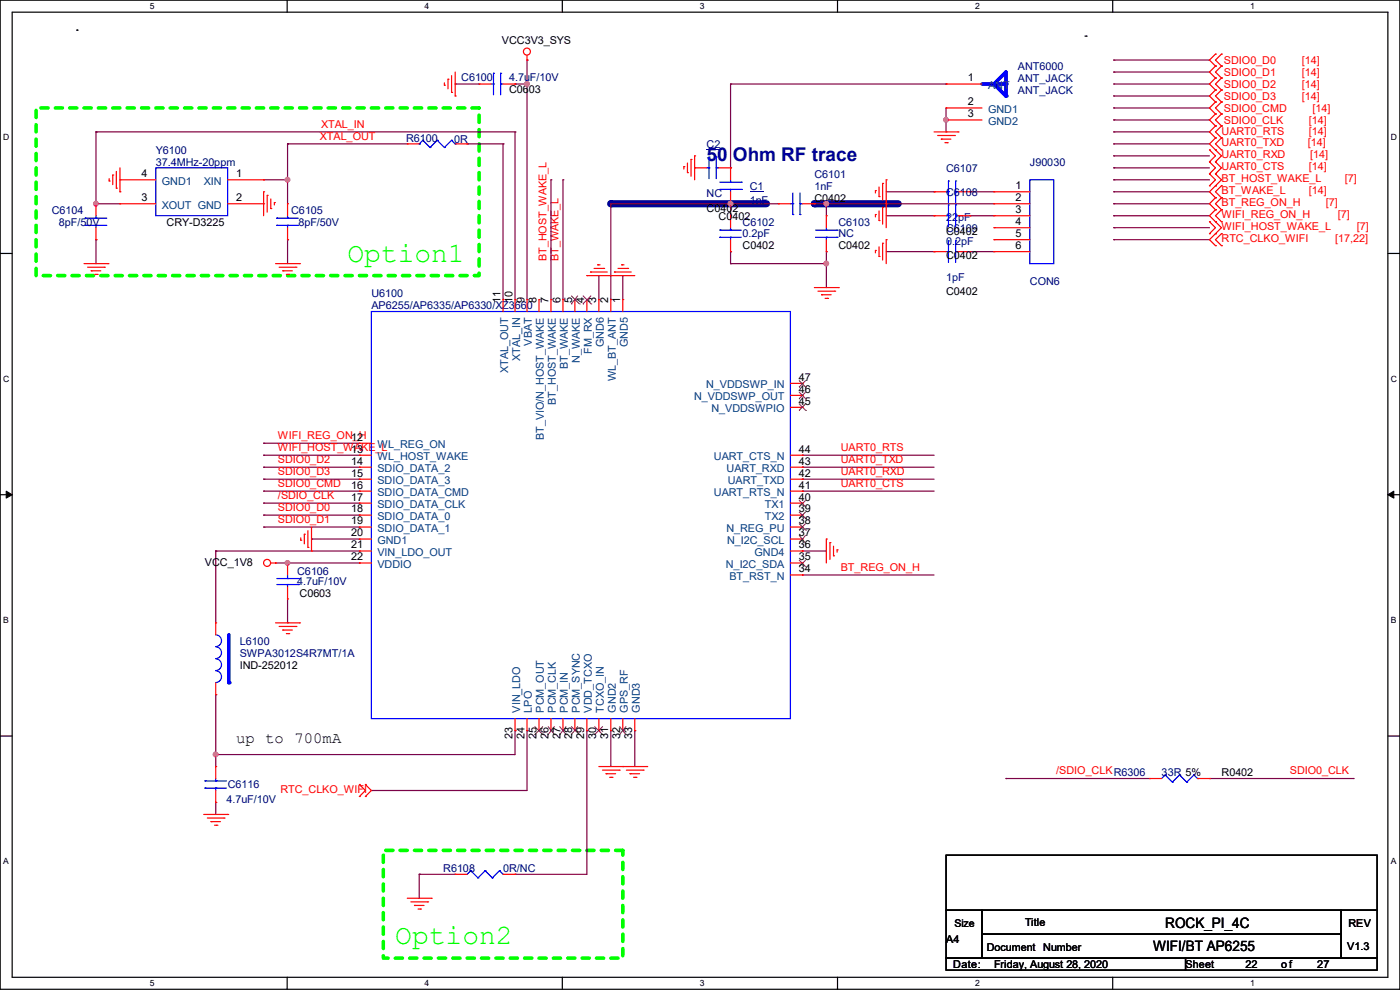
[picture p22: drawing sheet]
<svg xmlns="http://www.w3.org/2000/svg" width="297mm" height="210mm" viewBox="0 0 297 210" stroke-linecap="round" stroke-linejoin="round" font-family="sans-serif">
<defs><g id="words">
<g font-size="5.9" fill="#0f0">
<text x="73.7" y="55.5">Option1</text>
<text x="83.9" y="200.3">Option2</text>
</g>
<text font-size="4" fill="#000080" x="149.9" y="34.2">50 Ohm RF trace</text>
<text font-size="3.3" x="50.1" y="157.6">up to 700mA</text>
<g font-size="3">
<text x="247.2" y="196.9">ROCK_PI_4C</text>
<text x="244.7" y="201.7">WIFI/BT AP6255</text>
</g>
<g font-size="2.3">
<text x="106.5" y="9.2">VCC3V3_SYS</text>
<text x="205.3" y="17.3">1</text>
<text x="108" y="19.6">C0603</text>
<text x="205.3" y="22.4">2</text>
<text x="205.3" y="24.9">3</text>
<text x="30" y="37.6">4</text>
<text x="50.1" y="37.6">1</text>
<text x="215.4" y="40.1">1</text>
<text x="30" y="42.7">3</text>
<text x="35.3" y="47.8">CRY-D3225</text>
<text x="50.1" y="42.7">2</text>
<text x="149.9" y="45">C0402</text>
<text x="152.5" y="46.6">C0402</text>
<text x="172.8" y="42.8">C0402</text>
<text x="215.4" y="42.7">2</text>
<text x="215.4" y="45.2">3</text>
<text x="215.4" y="47.8">4</text>
<text x="157.5" y="52.9">C0402</text>
<text x="177.9" y="52.9">C0402</text>
<text x="200.7" y="49.9">C0402</text>
<text x="215.4" y="50.3">5</text>
<text x="215.4" y="52.8">6</text>
<text x="200.7" y="54.9">C0402</text>
<text x="106.2" y="64.3" transform="rotate(-90 106.2 64.3)">11</text>
<text x="108.7" y="64.3" transform="rotate(-90 108.7 64.3)">10</text>
<text x="111.3" y="64.3" transform="rotate(-90 111.3 64.3)">9</text>
<text x="113.8" y="64.3" transform="rotate(-90 113.8 64.3)">8</text>
<text x="116.3" y="64.3" transform="rotate(-90 116.3 64.3)">7</text>
<text x="118.9" y="64.3" transform="rotate(-90 118.9 64.3)">6</text>
<text x="121.4" y="64.3" transform="rotate(-90 121.4 64.3)">5</text>
<text x="124" y="64.3" transform="rotate(-90 124 64.3)">4</text>
<text x="126.5" y="64.3" transform="rotate(-90 126.5 64.3)">3</text>
<text x="129" y="64.3" transform="rotate(-90 129 64.3)">2</text>
<text x="131.6" y="64.3" transform="rotate(-90 131.6 64.3)">1</text>
<text x="200.7" y="62.6">C0402</text>
<text x="169.5" y="83.3">46</text>
<text x="169.5" y="80.8">47</text>
<text x="169.5" y="85.9">45</text>
<text x="74.5" y="93.5">12</text>
<text x="74.5" y="96">13</text>
<text x="74.5" y="98.6">14</text>
<text x="74.5" y="101.1">15</text>
<text x="169.5" y="101.1">42</text>
<text x="169.5" y="98.6">43</text>
<text x="169.5" y="96">44</text>
<text x="74.5" y="106.2">17</text>
<text x="74.5" y="103.6">16</text>
<text x="169.5" y="106.2">40</text>
<text x="169.5" y="103.6">41</text>
<text x="74.5" y="108.7">18</text>
<text x="74.5" y="111.3">19</text>
<text x="74.5" y="113.8">20</text>
<text x="169.5" y="113.8">37</text>
<text x="169.5" y="108.7">39</text>
<text x="169.5" y="111.3">38</text>
<text x="43.5" y="120">VCC_1V8</text>
<text x="74.5" y="118.9">22</text>
<text x="74.5" y="116.3">21</text>
<text x="169.5" y="118.9">35</text>
<text x="169.5" y="116.3">36</text>
<text x="169.5" y="121.4">34</text>
<text x="63.5" y="126.6">C0603</text>
<text x="50.8" y="141.8">IND-252012</text>
<text x="108.7" y="156.8" transform="rotate(-90 108.7 156.8)">23</text>
<text x="111.3" y="156.8" transform="rotate(-90 111.3 156.8)">24</text>
<text x="113.8" y="156.8" transform="rotate(-90 113.8 156.8)">25</text>
<text x="116.3" y="156.8" transform="rotate(-90 116.3 156.8)">26</text>
<text x="118.9" y="156.8" transform="rotate(-90 118.9 156.8)">27</text>
<text x="121.4" y="156.8" transform="rotate(-90 121.4 156.8)">28</text>
<text x="124" y="156.8" transform="rotate(-90 124 156.8)">29</text>
<text x="126.5" y="156.8" transform="rotate(-90 126.5 156.8)">30</text>
<text x="129" y="156.8" transform="rotate(-90 129 156.8)">31</text>
<text x="131.6" y="156.8" transform="rotate(-90 131.6 156.8)">32</text>
<text x="134.1" y="156.8" transform="rotate(-90 134.1 156.8)">33</text>
<text x="259.1" y="164.7">R0402</text>
<text x="217.5" y="196.4">Title</text>
<text x="286" y="196.7">REV</text>
<text x="200.7" y="200">A4</text>
<text x="209.3" y="201.8">Document</text>
<text x="221.3" y="201.8">Number</text>
<text x="285.8" y="201.5">V1.3</text>
<text x="202.2" y="205.3">Date:</text>
<text x="210.9" y="205.3">Friday, August 28, 2020</text>
<text x="251.5" y="205.3">Sheet</text>
<text x="264.2" y="205.3">22</text>
<text x="271.8" y="205.3">of</text>
<text x="279.5" y="205.3">27</text>
</g>
<g font-size="2.3" fill="#000080">
<text x="97.8" y="17.1">C6100</text>
<text x="108" y="17.1">4.7uF/10V</text>
<text x="216" y="14.8">ANT6000</text>
<text x="216" y="17.4">ANT_JACK</text>
<text x="216" y="19.9">ANT_JACK</text>
<text x="33.1" y="32.6">Y6100</text>
<text x="33.1" y="35.1">37.4MHz-20ppm</text>
<text x="86.2" y="30.1">R6100</text>
<text x="96.3" y="30.3">0R</text>
<text x="149.9" y="31.3">C2</text>
<text x="218.5" y="35.1">J90030</text>
<text x="149.9" y="41.7">NC</text>
<text x="159.1" y="40.2">C1</text>
<text x="172.8" y="37.7">C6101</text>
<text x="172.8" y="40.2">1nF</text>
<text x="200.7" y="36.4">C6107</text>
<text x="200.7" y="41.5">C6108</text>
<text x="11" y="45.3">C6104</text>
<text x="12.5" y="47.8">8pF/50V</text>
<text x="61.8" y="45.3">C6105</text>
<text x="63.3" y="47.8">8pF/50V</text>
<text x="157.5" y="47.8">C6102</text>
<text x="159.1" y="43.3">1nF</text>
<text x="177.9" y="47.8">C6103</text>
<text x="200.7" y="46.8">22pF</text>
<text x="157.5" y="50.4">0.2pF</text>
<text x="177.9" y="50.4">NC</text>
<text x="200.7" y="49.1">C6109</text>
<text x="200.7" y="51.9">0.2pF</text>
<text x="200.7" y="59.5">1pF</text>
<text x="78.8" y="63.1">U6100</text>
<text x="78.8" y="65.6">AP6255/AP6335/AP6330/XZ3660</text>
<text x="218.5" y="60.5">CON6</text>
<text x="63" y="122">C6106</text>
<text x="63" y="124">4.7uF/10V</text>
<text x="50.8" y="136.7">L6100</text>
<text x="50.8" y="139.3">SWPA3012S4R7MT/1A</text>
<text x="48.3" y="167.2">C6116</text>
<text x="246.4" y="164.7">33R 5%</text>
<text x="48.1" y="170.3">4.7uF/10V</text>
<text x="94" y="185">R6108</text>
<text x="106.7" y="185">0R/NC</text>
</g>
<g font-size="2.3" fill="#f00">
<text x="259.6" y="13.5">SDIO0_D0</text>
<text x="259.6" y="16.1">SDIO0_D1</text>
<text x="276.2" y="13.5">[14]</text>
<text x="276.2" y="16.1">[14]</text>
<text x="259.6" y="18.6">SDIO0_D2</text>
<text x="259.6" y="21.2">SDIO0_D3</text>
<text x="259.6" y="23.7">SDIO0_CMD</text>
<text x="276.2" y="18.6">[14]</text>
<text x="276.2" y="21.2">[14]</text>
<text x="278.4" y="23.7">[14]</text>
<text x="67.9" y="29.6">XTAL_OUT</text>
<text x="68.1" y="27.1">XTAL_IN</text>
<text x="259.1" y="28.5">UART0_RTS</text>
<text x="259.6" y="26.2">SDIO0_CLK</text>
<text x="277.7" y="26.2">[14]</text>
<text x="277.7" y="28.5">[14]</text>
<text x="259.1" y="31.1">UART0_TXD</text>
<text x="259.1" y="33.6">UART0_RXD</text>
<text x="277.4" y="31.1">[14]</text>
<text x="277.9" y="33.6">[14]</text>
<text x="259.1" y="41.2">BT_WAKE_L</text>
<text x="259.1" y="38.7">BT_HOST_WAKE_L</text>
<text x="259.1" y="36.2">UART0_CTS</text>
<text x="277.7" y="41.2">[14]</text>
<text x="277.7" y="36.2">[14]</text>
<text x="285.3" y="38.7">[7]</text>
<text x="259.1" y="46.3">WIFI_REG_ON_H</text>
<text x="259.1" y="43.8">BT_REG_ON_H</text>
<text x="281.2" y="43.8">[7]</text>
<text x="283.8" y="46.3">[7]</text>
<text x="259.1" y="48.9">WIFI_HOST_WAKE_L</text>
<text x="259.1" y="51.4">RTC_CLKO_WIFI</text>
<text x="283.3" y="51.4">[17,22]</text>
<text x="287.8" y="48.9">[7]</text>
<text x="116" y="55.4" transform="rotate(-90 116 55.4)">BT_HOST_WAKE_L</text>
<text x="118.5" y="55.4" transform="rotate(-90 118.5 55.4)">BT_WAKE_L</text>
<text x="59" y="93.1">WIFI_REG_ON_H</text>
<text x="59" y="95.6">WIFI_HOST_WAKE_L</text>
<text x="178.4" y="95.6">UART0_RTS</text>
<text x="59" y="98.2">SDIO0_D2</text>
<text x="59" y="100.7">SDIO0_D3</text>
<text x="178.4" y="98.2">UART0_TXD</text>
<text x="178.4" y="100.7">UART0_RXD</text>
<text x="59" y="103.3">SDIO0_CMD</text>
<text x="59" y="105.8">/SDIO_CLK</text>
<text x="178.4" y="103.3">UART0_CTS</text>
<text x="59" y="108.3">SDIO0_D0</text>
<text x="59" y="110.9">SDIO0_D1</text>
<text x="178.4" y="121">BT_REG_ON_H</text>
<text x="224.1" y="164.2">/SDIO_CLKR6306</text>
<text x="273.6" y="164.2">SDIO0_CLK</text>
<text x="59.5" y="168.2">RTC_CLKO_WIFI</text>
</g>
<g font-size="2.3" fill="#004080">
<text x="209.6" y="18.9">ANT</text>
<text x="209.6" y="24">GND1</text>
<text x="209.6" y="26.5">GND2</text>
<text x="34.3" y="39.2">GND1</text>
<text x="43.3" y="39.2">XIN</text>
<text x="34.3" y="44.3">XOUT GND</text>
<text x="110.3" y="76.6" transform="rotate(-90 110.3 76.6)">XTAL_IN</text>
<text x="112.9" y="73.3" transform="rotate(-90 112.9 73.3)">VBAT</text>
<text x="123" y="77" transform="rotate(-90 123 77)">N_WAKE</text>
<text x="125.6" y="75.1" transform="rotate(-90 125.6 75.1)">FM_RX</text>
<text x="128.1" y="73.7" transform="rotate(-90 128.1 73.7)">GND6</text>
<text x="133.2" y="73.7" transform="rotate(-90 133.2 73.7)">GND5</text>
<text x="107.8" y="79.2" transform="rotate(-90 107.8 79.2)">XTAL_OUT</text>
<text x="120.5" y="78.3" transform="rotate(-90 120.5 78.3)">BT_WAKE</text>
<text x="130.6" y="80.8" transform="rotate(-90 130.6 80.8)">WL_BT_ANT</text>
<text x="149.8" y="82.4">N_VDDSWP_IN</text>
<text x="117.9" y="85.9" transform="rotate(-90 117.9 85.9)">BT_HOST_WAKE</text>
<text x="147.2" y="84.9">N_VDDSWP_OUT</text>
<text x="150.9" y="87.5">N_VDDSWPIO</text>
<text x="80.1" y="95.1">WL_REG_ON</text>
<text x="115.4" y="93.4" transform="rotate(-90 115.4 93.4)">BT_VIO/N_HOST_WAKE</text>
<text x="80.1" y="97.6">WL_HOST_WAKE</text>
<text x="80.1" y="100.2">SDIO_DATA_2</text>
<text x="151.4" y="97.6">UART_CTS_N</text>
<text x="154.1" y="100.2">UART_RXD</text>
<text x="80.1" y="107.8">SDIO_DATA_CLK</text>
<text x="80.1" y="105.2">SDIO_DATA_CMD</text>
<text x="80.1" y="102.7">SDIO_DATA_3</text>
<text x="151.4" y="105.2">UART_RTS_N</text>
<text x="154.4" y="102.7">UART_TXD</text>
<text x="162.3" y="107.8">TX1</text>
<text x="80.1" y="110.3">SDIO_DATA_0</text>
<text x="80.1" y="112.9">SDIO_DATA_1</text>
<text x="154.1" y="112.9">N_REG_PU</text>
<text x="162.3" y="110.3">TX2</text>
<text x="80.1" y="115.4">GND1</text>
<text x="80.1" y="117.9">VIN_LDO_OUT</text>
<text x="154.2" y="115.4">N_I2C_SCL</text>
<text x="160.1" y="117.9">GND4</text>
<text x="80.1" y="120.5">VDDIO</text>
<text x="154" y="120.5">N_I2C_SDA</text>
<text x="154.7" y="123">BT_RST_N</text>
<text x="110.3" y="151.2" transform="rotate(-90 110.3 151.2)">VIN_LDO</text>
<text x="112.9" y="151.2" transform="rotate(-90 112.9 151.2)">LPO</text>
<text x="115.4" y="151.2" transform="rotate(-90 115.4 151.2)">PCM_OUT</text>
<text x="117.9" y="151.2" transform="rotate(-90 117.9 151.2)">PCM_CLK</text>
<text x="120.5" y="151.2" transform="rotate(-90 120.5 151.2)">PCM_IN</text>
<text x="123" y="151.2" transform="rotate(-90 123 151.2)">PCM_SYNC</text>
<text x="125.6" y="151.2" transform="rotate(-90 125.6 151.2)">VDD_TCXO</text>
<text x="128.1" y="151.2" transform="rotate(-90 128.1 151.2)">TCXO_IN</text>
<text x="130.6" y="151.2" transform="rotate(-90 130.6 151.2)">GND2</text>
<text x="133.2" y="151.2" transform="rotate(-90 133.2 151.2)">GPS_RF</text>
<text x="135.7" y="151.2" transform="rotate(-90 135.7 151.2)">GND3</text>
</g>
<text font-size="2.2" x="202.5" y="196.6">Size</text>
<g font-size="1.8">
<text x="31.8" y="1.9">5</text>
<text x="90.1" y="1.9">4</text>
<text x="148.5" y="1.9">3</text>
<text x="206.8" y="1.9">2</text>
<text x="265.2" y="1.9">1</text>
<text x=".7" y="29.8">D</text>
<text x="295.1" y="29.8">D</text>
<text x=".7" y="80.9">C</text>
<text x="295.1" y="80.9">C</text>
<text x=".7" y="132.1">B</text>
<text x="295.1" y="132.1">B</text>
<text x=".7" y="183.3">A</text>
<text x="295.1" y="183.3">A</text>
<text x="31.8" y="209.2">5</text>
<text x="90.1" y="209.2">4</text>
<text x="148.5" y="209.2">3</text>
<text x="206.8" y="209.2">2</text>
<text x="265.2" y="209.2">1</text>
</g>
</g></defs>
<path d="M0 0h297v209.8h-297zM2.6 2.6h291.8v204.7h-291.8z" fill="none" stroke="#000" stroke-width=".25"/>
<g fill="#fff">
<path d="M31.7 .3h1v2h-1z"/>
<path d="M31.7 207.6h1v1.9h-1z"/>
</g>
<path d="M60.9 0v2.6M60.9 207.3v2.5" fill="none" stroke="#000" stroke-width=".25"/>
<g fill="#fff">
<path d="M90.1 .3h1v2h-1z"/>
<path d="M90.1 207.6h1v1.9h-1z"/>
</g>
<path d="M119.3 0v2.6M119.3 207.3v2.5" fill="none" stroke="#000" stroke-width=".25"/>
<g fill="#fff">
<path d="M148.5 .3h.9v2h-.9z"/>
<path d="M148.5 207.6h.9v1.9h-.9z"/>
</g>
<path d="M177.7 0v2.6M177.7 207.3v2.5" fill="none" stroke="#000" stroke-width=".25"/>
<g fill="#fff">
<path d="M206.8 .3h1v2h-1z"/>
<path d="M206.8 207.6h1v1.9h-1z"/>
</g>
<path d="M236.1 0v2.6M236.1 207.3v2.5" fill="none" stroke="#000" stroke-width=".25"/>
<g fill="#fff">
<path d="M265.2 .3h1v2h-1z"/>
<path d="M265.2 207.6h1v1.9h-1z"/>
<path d="M.7 28.2h1.2v1.9h-1.2z"/>
<path d="M295.1 28.2h1.2v1.9h-1.2z"/>
<path d="M.7 79.3h1.2v2h-1.2z"/>
<path d="M295.1 79.3h1.2v2h-1.2z"/>
</g>
<path d="M0 53.8h2.6M294.4 53.8h2.6" fill="none" stroke="#000" stroke-width=".25"/>
<g fill="#fff">
<path d="M.7 130.5h1.2v2h-1.2z"/>
<path d="M295.1 130.5h1.1v2h-1.1z"/>
</g>
<path d="M0 104.9h2.6M294.4 104.9h2.6" fill="none" stroke="#000" stroke-width=".25"/>
<path d="M1.3 104.2l1.3 .7-1.3 .8zM294.4 104.9l1.3-.7v1.5z" fill="#000" stroke="#000" stroke-width=".21"/>
<g fill="#fff">
<path d="M.7 181.7h1.2v2h-1.2z"/>
<path d="M295.1 181.7h1.1v2h-1.1z"/>
</g>
<path d="M16.3 6.4h.1M16.3 6.4h.3M230.2 7.7h.2M230.4 7.7h.1M0 156.1h2.6M294.4 156.1h2.6" fill="none" stroke="#000" stroke-width=".25"/>
<path d="M7.7 22.9h93.9v35.6h-93.9zM81.3 180.4h50.8v22.8h-50.8z" fill="none" stroke="#0f0" stroke-width=".76" stroke-dasharray="1.5 1.5"/>
<path d="M129.6 43.2h33" fill="none" stroke="#0000a0" stroke-width="1.5"/>
<circle cx="129.6" cy="43.2" r=".76" fill="#0000a0"/>
<path d="M172.8 43.2h17.7" fill="none" stroke="#0000a0" stroke-width="1.5"/>
<circle cx="172.8" cy="43.2" r=".76" fill="#0000a0"/>
<g fill="none" stroke="#800040" stroke-width=".25">
<path d="M96.6 17.8h.1M96.6 17.8h5M109.3 17.8h.1M109.3 17.8h2.5M111.8 12.7h.1M111.8 17.8h.1M111.8 12.7v50.8M155 17.8h.1M155 17.8h45.7M155 17.8v17.8M200.7 17.8h.1M236.3 17.8h.1"/>
<path d="M236.3 15.3h.1M236.3 12.7h.1M236.3 17.8h20.3M236.3 15.3h20.3M236.3 12.7h20.3M20.4 28h.1M20.4 28h88.9M20.4 28v15.5h-.3M55.9 38.1h.1M55.9 38.1h5.1M61 38.1h.1M61 30.5h.1"/>
<path d="M61 30.5h25.4M61 30.5v12.7M99.1 30.5h.1M99.1 30.5h7.6M106.7 30.5h.1M106.7 30.5v33M109.3 28h.1M109.3 28v35.5M116.9 38.1h.1M116.9 38.1v25.4M119.4 38.1h.1M119.4 38.1v25.4"/>
<path d="M200.7 25.4h.1M200.7 28h.1M200.7 22.9v5.1M236.3 22.9h.1M236.3 25.4h.1M236.3 20.4h.1M236.3 38.1h.1M236.3 30.5h.1M236.3 33.1h.1M236.3 35.6h.1M236.3 28h.1M236.3 22.9h20.3"/>
<path d="M236.3 25.4h20.3M236.3 20.4h20.3M236.3 38.1h20.3M236.3 30.5h20.3M236.3 33.1h20.3M236.3 35.6h20.3M236.3 28h20.3M20.1 43.5h.1M20.4 43.2h.1M20.4 50.8h.1M20.4 43.2h5M20.4 50.8v5.1"/>
<path d="M61 50.8h.1M61 50.8v5.1M127 58.5h.1M127 58.5v5M129.6 43.2h.1M129.6 43.2h35.5M129.6 43.2v20.3M132.1 58.5h.1M132.1 58.5v5M155 43.2h.1M155 53.4h.1M155 55.9h.1"/>
<path d="M155 43.2v2.6M155 53.4v2.5M155 55.9h20.3M172.8 43.2h.1M172.8 43.2h38.1M175.3 43.2h.1M175.3 55.9h.1M175.3 53.4h.1M175.3 43.2v2.6M175.3 53.4v7.6M188 40.7h10.2M188 45.8h10.2"/>
<path d="M188 53.4h10.2M198.2 40.7h.1M198.2 45.8h.1M198.2 53.4h.1M205.8 40.7h.1M205.8 45.8h.1M205.8 53.4h.1M205.8 40.7h5.1M205.8 45.8h5.1M205.8 53.4h5.1M236.3 40.7h.1M236.3 50.8h.1"/>
<path d="M236.3 48.3h.1M236.3 45.8h.1M236.3 43.2h.1M236.3 40.7h20.3M236.3 50.8h20.3M236.3 48.3h20.3M236.3 45.8h20.3M236.3 43.2h20.3M55.9 94h.1M55.9 99.1h.1M55.9 96.6h.1M55.9 96.6h20.3"/>
<path d="M55.9 99.1h20.3M55.9 94h20.3M170.2 96.6h.1M170.2 99.1h.1M170.2 96.6h28M170.2 99.1h28M45.8 116.9h.1M45.8 116.9v15.2M45.8 116.9h30.4M55.9 104.2h.1M55.9 106.7h.1M55.9 109.3h.1"/>
<path d="M55.9 111.8h.1M55.9 101.6h.1M55.9 104.2h20.3M55.9 106.7h20.3M55.9 101.6h20.3M55.9 109.3h20.3M55.9 111.8h20.3M58.5 119.4h.1M58.5 119.4h17.7M66.1 114.3h.1M66.1 114.3h10.1M76.2 119.4h.1"/>
<path d="M170.2 116.9h.1M170.2 101.6h.1M170.2 104.2h.1M170.2 104.2h28M170.2 116.9h5.1M170.2 101.6h28M61 132.1h.1M61 127v5.1M170.2 122h.1M170.2 122h28M45.8 147.4h.1M45.8 147.4v15.2"/>
<path d="M109.3 155h.1M109.3 155v5.1h-63.5M111.8 155h.1M111.8 155v12.7h-33M124.5 155h.1M124.5 155v30.5h-15.2M129.6 155h.1M129.6 155v7.6M134.7 155h.1M134.7 155v7.6M45.8 170.2h.1M45.8 160.1h.1"/>
<path d="M45.8 170.2v2.6M78.8 167.7h.1M213.4 165.1h.1M213.4 165.1h30.5M256.6 165.1h30.5M287.1 165.1h.1M88.9 185.5h.1M88.9 185.5h7.7M88.9 185.5v5M109.3 185.5h.1"/>
</g>
<g fill="#f0f" stroke="#f0f" stroke-width=".25">
<circle cx="20.3" cy="43.2" r=".49"/>
<circle cx="61" cy="38.1" r=".49"/>
<circle cx="175.3" cy="43.2" r=".49"/>
<circle cx="155" cy="43.2" r=".49"/>
<circle cx="175.3" cy="55.9" r=".49"/>
<circle cx="111.8" cy="17.8" r=".49"/>
<circle cx="45.7" cy="160" r=".49"/>
<circle cx="61" cy="119.4" r=".49"/>
<circle cx="200.7" cy="25.4" r=".49"/>
</g>
<g fill="none" stroke="#f00" stroke-width=".25">
<path d="M94.3 18.1h.1M94.3 17.6v.5M95 16.8h.1M95 16.8v2M95.8 19.6h.1M95.8 16v3.6M96.6 15.3v5.1M101.6 17.8h.1M101.6 17.8h2.6M106.7 17.8h2.6M109.3 17.8h.1M111.8 12.7h.1"/>
<path d="M111.8 11.7v1M257.9 11.5h.1M257.9 14h.1M257.9 16.6h.1M257.9 19.1h.1M257.9 11.5l-1.3 1.2 1.3 1.3M257.9 14l-1.3 1.3 1.3 1.3M257.9 16.6l-1.3 1.2 1.3 1.3M257.9 19.1l-1.3 1.3 1.3 1.2M259.1 14h.1M259.1 11.5h.1M259.1 16.6h.1"/>
<path d="M259.1 19.1h.1M259.1 11.5l-1.2 1.2 1.2 1.3M259.1 14l-1.2 1.3 1.2 1.3M259.1 16.6l-1.2 1.2 1.2 1.3M259.1 19.1l-1.2 1.3 1.2 1.2M23.2 38.4h.1M23.2 37.9v.5M23.9 37.1h.1M23.9 37.1v2.1M24.7 39.9h.1M24.7 36.4v3.5M25.4 35.6v5.1"/>
<path d="M86.4 30.5h.1M86.4 30.5h2.5M96.6 20.4h.1M96.6 30.5h2.5M99.1 30.5h.1M145.1 35.3h.1M145.1 35.3v.6M145.8 36.6h.1M145.8 34.6v2M146.6 33.8h.1M146.6 33.8v3.6M147.4 33.1h.1"/>
<path d="M147.4 33.1v5M186.5 39.7v2M187.2 38.9h.1M187.2 38.9v3.6M188 38.1h.1M188 38.1v10.2M198.2 28h5M198.9 28.7h3.6M199.7 29.5h.1M199.7 29.5h2M200.4 30.3h.6M201 30.3h.1"/>
<path d="M202.5 28.7h.1M203.2 28h.1M256.6 39.4h.1M256.6 36.9h.1M256.6 34.3h.1M256.6 31.8h.1M256.6 36.9l1.3 1.2-1.3 1.3M256.6 31.8l1.3 1.3-1.3 1.2M256.6 34.3l1.3 1.3-1.3 1.3M257.9 21.6h.1M257.9 24.2h.1M257.9 26.7h.1"/>
<path d="M257.9 39.4h.1M257.9 36.9h.1M257.9 29.3h.1M257.9 31.8h.1M257.9 34.3h.1M257.9 21.6l-1.3 1.3 1.3 1.3M257.9 24.2l-1.3 1.2 1.3 1.3M257.9 36.9l1.2 1.2-2.5 2.6 1.3 1.3M257.9 29.3l-1.3 1.2 2.5 2.6-1.2 1.2M257.9 26.7l-1.3 1.3 1.3 1.3M257.9 34.3l1.2 1.3-1.2 1.3M259.1 21.6h.1"/>
<path d="M259.1 24.2h.1M259.1 26.7h.1M259.1 39.4h.1M259.1 31.8h.1M259.1 29.3h.1M259.1 21.6l-1.2 1.3 1.2 1.3M259.1 24.2l-1.2 1.2 1.2 1.3M259.1 39.4l-1.2 1.3 1.2 1.3M259.1 29.3l-1.2 1.2 1.2 1.3M259.1 26.7l-1.2 1.3 1.2 1.3M17.8 55.9h5.1M18.6 56.7h3.5"/>
<path d="M19.3 57.4h.1M19.3 57.4h2.1M20.1 58.2h.5M20.4 50.8h.1M20.4 43.2h.1M20.4 43.2v2.6M20.4 48.3v2.5M20.6 58.2h.1M22.1 56.7h.1M22.9 55.9h.1M25.4 40.7h.1M55.9 40.7h.1"/>
<path d="M55.9 40.7v5.1M56.7 41.4h.1M56.7 41.4v3.6M57.4 44.2h.1M57.4 42.2v2M58.2 43h.1M58.2 43v.5M58.5 55.9h5M59.2 56.7h3.6M60 57.4h.1M60 57.4h2M60.7 58.2h.6"/>
<path d="M61 50.8h.1M61 43.2h.1M61 43.2v2.6M61 48.3v2.5M61.3 58.2h.1M62.8 56.7h.1M63.5 55.9h.1M124.5 58.5h.1M124.5 58.5h10.2M125.3 57.7h.1M125.3 57.7h3.5M126 56.9h2.1"/>
<path d="M126.8 56.2h.1M126.8 56.2h.5M128.1 56.9h.1M129.6 58.5h.1M130.3 57.7h.1M130.3 57.7h3.6M131.1 56.9h2M131.9 56.2h.1M131.9 56.2h.5M133.1 56.9h.1M155 53.4h.1M155 45.8h.1"/>
<path d="M155 45.8v2.5M155 50.8v2.6M185.7 40.4h.1M185.7 45.5h.1M185.7 53.1h.1M185.7 40.4v.5M185.7 45.5v.5M185.7 53.1v.5M186.5 41.7h.1M186.5 46.8h.1M186.5 54.4h.1M186.5 44.7v2.1"/>
<path d="M186.5 52.4v2M187.2 44h.1M187.2 51.6h.1M187.2 44v3.5M187.2 51.6v3.6M188 43.2h.1M188 50.8h.1M188 50.8v5.1M198.2 53.4h.1M198.2 40.7h.1M198.2 53.4h2.5M198.2 40.7h2.5"/>
<path d="M203.2 53.4h2.6M203.2 40.7h2.6M205.8 53.4h.1M205.8 40.7h.1M210.9 40.7h.1M210.9 43.2h.1M210.9 45.8h.1M210.9 48.3h.1M210.9 50.8h.1M210.9 53.4h.1M210.9 53.4h7.6M210.9 40.7h7.6"/>
<path d="M210.9 43.2h7.6M210.9 45.8h7.6M210.9 48.3h7.6M210.9 50.8h7.6M256.6 49.6h.1M256.6 47h.1M256.6 47l1.3 1.3-1.3 1.3M257.9 42h.1M257.9 44.5h.1M257.9 47h.1M257.9 49.6h.1M257.9 52.1h.1"/>
<path d="M257.9 44.5l-1.3 1.3 2.5 2.5-2.5 2.5 1.3 1.3M257.9 42l-1.3 1.2 1.3 1.3M259.1 42h.1M259.1 47h.1M259.1 44.5h.1M259.1 52.1h.1M259.1 49.6h.1M259.1 44.5l-1.2 1.3 1.2 1.2M259.1 42l-1.2 1.2 1.2 1.3M259.1 49.6l-1.2 1.2 1.2 1.3M106.7 63.5h.1M106.7 63.5v2.6"/>
<path d="M109.3 63.5h.1M109.3 63.5v2.6M111.8 63.5h.1M111.8 63.5v2.6M114.3 63.5h.1M114.3 63.5v2.6M116.9 63.5h.1M116.9 63.5v2.6M119.4 63.5h.1M119.4 63.5v2.6M122 63.5h.1M122 63.5v2.6"/>
<path d="M124.5 63.5h.1M124.5 63.5v2.6M127 63.5h.1M127 63.5v2.6M129.6 63.5h.1M129.6 63.5v2.6M132.1 63.5h.1M132.1 63.5v2.6M172.8 61h5M173.5 61.8h3.6M174.3 62.5h.1M174.3 62.5h2"/>
<path d="M175 63.3h.6M175.6 63.3h.1M177.1 61.8h.1M177.8 61h.1M76.2 96.6h.1M76.2 99.1h.1M76.2 94h.1M76.2 96.6h2.6M76.2 99.1h2.6M76.2 94h2.6M167.7 96.6h2.5M167.7 99.1h2.5"/>
<path d="M167.7 86.4h2.5M167.7 83.9h2.5M167.7 81.3h2.5M170.2 99.1h.1M170.2 96.6h.1M170.2 86.4h.1M170.2 83.9h.1M170.2 81.3h.1M57.4 119.4h1.1M58.5 119.4h.1M63.8 114.6h.1M63.8 114.1v.5"/>
<path d="M64.6 113.3h.1M64.6 113.3v2.1M65.3 116.1h.1M65.3 112.6v3.5M66.1 116.9h.1M66.1 111.8v5.1M76.2 119.4h.1M76.2 109.3h.1M76.2 106.7h.1M76.2 104.2h.1M76.2 111.8h.1M76.2 101.6h.1"/>
<path d="M76.2 114.3h.1M76.2 116.9h.1M76.2 119.4h2.6M76.2 114.3h2.6M76.2 109.3h2.6M76.2 111.8h2.6M76.2 116.9h2.6M76.2 106.7h2.6M76.2 104.2h2.6M76.2 101.6h2.6M167.7 119.4h2.5M167.7 114.3h2.5"/>
<path d="M167.7 109.3h2.5M167.7 111.8h2.5M167.7 116.9h2.5M167.7 106.7h2.5M167.7 104.2h2.5M167.7 101.6h2.5M170.2 114.3h.1M170.2 119.4h.1M170.2 109.3h.1M170.2 111.8h.1M170.2 116.9h.1M170.2 106.7h.1"/>
<path d="M170.2 101.6h.1M170.2 104.2h.1M175.3 114.3h.1M175.3 114.3v5.1M176.1 115.1h.1M176.1 115.1v3.6M176.8 117.9h.1M176.8 115.9v2M177.6 116.6h.1M177.6 116.6v.5M58.5 132.1h5M59.2 132.9h3.6"/>
<path d="M60 133.6h.1M60 133.6h2M60.7 134.4h.6M61.3 134.4h.1M62.8 132.9h.1M63.5 132.1h.1M167.7 122h2.5M170.2 122h.1M109.3 155h.1M109.3 152.4v2.6M111.8 155h.1M111.8 152.4v2.6"/>
<path d="M114.3 155h.1M114.3 152.4v2.6M116.9 155h.1M116.9 152.4v2.6M119.4 155h.1M119.4 152.4v2.6M122 155h.1M122 152.4v2.6M124.5 155h.1M124.5 152.4v2.6M127 155h.1M127 152.4v2.6"/>
<path d="M129.6 155h.1M129.6 152.4v2.6M132.1 155h.1M132.1 152.4v2.6M134.7 155h.1M134.7 152.4v2.6M43.2 172.8h5.1M44 173.5h3.5M44.7 174.3h.1M44.7 174.3h2.1M45.5 175h.5M45.8 170.2h.1"/>
<path d="M45.8 162.6h.1M45.8 162.6v2.5M45.8 167.7v2.5M46 175h.1M47.5 173.5h.1M48.3 172.8h.1M76.2 166.4h.1M76.2 169h.1M76.2 166.4l1.3 1.3-1.3 1.3M77.5 169h.1M77.5 166.4h.1M77.5 166.4l1.3 1.3-1.3 1.3"/>
<path d="M127 162.6h10.2M127.8 163.4h3.6M128.6 164.1h.1M128.6 164.1h2M129.3 164.9h.5M129.8 164.9h.1M131.4 163.4h.1M132.1 162.6h.1M132.9 163.4h3.5M133.6 164.1h.1M133.6 164.1h2.1M134.4 164.9h.5"/>
<path d="M134.9 164.9h.1M136.4 163.4h.1M137.2 162.6h.1M243.9 165.1h.1M243.9 165.1h2.5M254 165.1h2.6M256.6 165.1h.1M86.4 190.5h5.1M87.2 191.3h3.5M87.9 192.1h.1M87.9 192.1h2.1M88.7 192.8h.5"/>
<path d="M89.2 192.8h.1M90.7 191.3h.1M91.5 190.5h.1"/>
<circle cx="111.8" cy="10.9" r=".74"/>
<circle cx="56.7" cy="119.4" r=".74"/>
</g>
<path d="M200.7 181.4h91.4v11.7h-91.4zM200.7 193.1h7.6v10.1h-7.6zM208.3 193.1h76.2v5.1h-76.2zM208.3 198.2h76.2v5h-76.2zM284.5 193.1h7.6v10.1h-7.6zM200.7 203.2h50.8v2.6h-50.8zM251.5 203.2h40.6v2.6h-40.6z" fill="none" stroke="#000" stroke-width=".25"/>
<g fill="none" stroke="#00f" stroke-width=".25">
<path d="M104.2 17.8h.5M104.7 17.8h.1M104.7 15.5h.1M104.7 15.5v4.6M106.2 15.5h.1M106.2 17.8h.1M106.2 17.8h.5M106.2 15.5v4.6M88.9 30.5h.1M89.7 29.8h.1M89.7 29.8l1.5 1.5M89.7 29.8l-.8 .7"/>
<path d="M91.2 31.3h.1M92.8 29.8h.1M92.8 29.8l1.5 1.5M92.8 29.8l-1.6 1.5M94.3 31.3h.1M95.8 29.8h.1M95.8 29.8l.8 .7M95.8 29.8l-1.5 1.5M96.6 30.5h.1M201.2 38.4h.1M201.2 38.4v4.6M202.7 38.4h.1"/>
<path d="M202.7 38.4v4.6M218.5 38.1h5.1v17.8h-5.1zM18.1 46.3h.1M18.1 47.8h.1M18.1 46.3h4.5M18.1 47.8h4.5M20.4 47.8h.1M20.4 46.3h.1M20.4 45.8v.5M20.4 47.8v.5M58.7 46.3h.1M58.7 47.8h.1"/>
<path d="M58.7 46.3h4.6M58.7 47.8h4.6M61 47.8h.1M61 46.3h.1M61 45.8v.5M61 47.8v.5M152.7 48.8h.1M152.7 50.3h.1M152.7 48.8h4.6M152.7 50.3h4.6M155 50.3h.1M155 48.8h.1"/>
<path d="M155 48.3v.5M155 50.3v.5M200.7 53.4h.5M200.7 40.7h.5M201.2 53.4h.1M201.2 51.1h.1M201.2 40.7h.1M201.2 51.1v4.6M202.7 51.1h.1M202.7 53.4h.1M202.7 40.7h.1M202.7 53.4h.5"/>
<path d="M202.7 51.1v4.6M202.7 40.7h.5M78.8 66.1h88.9v86.3h-88.9zM43.5 165.7h.1M43.5 167.2h.1M43.5 165.7h4.5M43.5 167.2h4.5M45.8 167.2h.1M45.8 165.7h.1M45.8 165.1v.6M45.8 167.2v.5M247.2 164.4h.1"/>
<path d="M247.2 164.4l-.8 .7M247.2 164.4l1.5 1.5M248.7 165.9h.1M250.2 164.4h.1M250.2 164.4l-1.5 1.5M250.2 164.4l1.6 1.5M251.8 165.9h.1M253.3 164.4h.1M253.3 164.4l-1.5 1.5M253.3 164.4l.7 .7M254 165.1h.1"/>
</g>
<g fill="none" stroke="#804000" stroke-width=".21">
<path d="M121.2 64.5h.1M121.2 62.7l1.7 1.8M122.6 62.7l-1.4 1.8M122.9 64.5h.1M123.6 64.5h.1M123.6 62.7l1.8 1.8M125.4 64.5h.1M125.4 62.7l-1.8 1.8M169.5 87.1h.1M169.5 84.6h.1M169.5 82.1h.1M169.5 85.6l1.4 1.5"/>
<path d="M169.5 83.2l1.4 1.4M169.5 80.7l1.4 1.4M170.9 87.1h.1M170.9 84.6h.1M170.9 82.1h.1M170.9 85.6l-1.4 1.5M170.9 83.2l-1.4 1.4M170.9 80.7l-1.4 1.4M169.5 115.3h.1M169.5 110h.1M169.5 112.5h.1M169.5 107.5h.1"/>
<path d="M169.5 113.5l1.4 1.8M169.5 118.8l1.4 1.4M169.5 108.6l1.4 1.4M169.5 111l1.4 1.5M169.5 106.1l1.4 1.4M170.9 115.3h.1M170.9 110h.1M170.9 112.5h.1M170.9 107.5h.1M170.9 113.5l-1.4 1.8M170.9 118.8l-1.4 1.4M170.9 108.6l-1.4 1.4"/>
<path d="M170.9 111l-1.4 1.5M170.9 106.1l-1.4 1.4M169.5 120.2h.1M170.9 120.2h.1M113.4 155.8h.1M113.4 154.1l1.8 1.7M115.2 155.8h.1M115.2 154.1l-1.8 1.7M116.2 155.8h.1M116.2 154.1l1.5 1.7M117.7 155.8h.1M117.7 154.1l-1.5 1.7"/>
<path d="M118.7 155.8h.1M118.7 154.1l1.4 1.7M120.1 155.8h.1M120.1 154.1l-1.4 1.7M121.2 155.8h.1M121.2 154.1l1.7 1.7M122.6 154.1l-1.4 1.7M122.9 155.8h.1M126.1 155.8h.1M126.1 154.1l1.8 1.7M127.9 155.8h.1M127.9 154.1l-1.8 1.7"/>
<path d="M131.4 155.8h.1M131.4 154.1l1.4 1.7M132.8 155.8h.1M132.8 154.1l-1.4 1.7"/>
</g>
<path d="M208.3 17.8h5.1" fill="none" stroke="#00f" stroke-width=".76"/>
<circle cx="213.4" cy="17.8" r=".38" fill="#00f"/>
<path d="M213.4 15.3v5.1" fill="none" stroke="#00f" stroke-width=".76"/>
<circle cx="213.4" cy="20.4" r=".38" fill="#00f"/>
<path d="M210.9 17.8l2.5 2.6" fill="none" stroke="#00f" stroke-width=".76"/>
<circle cx="210.9" cy="17.8" r=".38" fill="#00f"/>
<path d="M213.4 15.3l-2.5 2.5" fill="none" stroke="#00f" stroke-width=".76"/>
<circle cx="210.9" cy="17.8" r=".38" fill="#00f"/>
<g fill="none" stroke="#f00" stroke-width=".25">
<path d="M200.7 17.8h.1M200.7 17.8h7.6M147.4 35.6h.1M147.4 35.6h2.5M152.4 35.6h2.6M155 35.6h.1M200.7 22.9h.1M200.7 25.4h.1M200.7 22.9h7.6M200.7 25.4h7.6M198.2 45.8h.1M198.2 45.8h2.5"/>
<path d="M203.2 45.8h2.6M205.8 45.8h.1"/>
</g>
<g fill="none" stroke="#00f" stroke-width=".25">
<path d="M149.9 35.6h.5M150.4 35.6h.1M150.4 33.3h.1M150.4 33.3v4.6M151.9 33.3h.1M151.9 35.6h.1M151.9 35.6h.5M151.9 33.3v4.6M200.7 45.8h.5M201.2 45.8h.1M201.2 43.5h.1M201.2 43.5v4.5"/>
<path d="M202.7 43.5h.1M202.7 45.8h.1M202.7 45.8h.5M202.7 43.5v4.5M45.8 134.7a1.25 1.25 0 0 1 1.2 1.2 1.25 1.25 0 0 1-1.2 1.3M45.8 137.2a1.25 1.25 0 0 1 1.2 1.3 1.25 1.25 0 0 1-1.2 1.2M45.8 139.7a1.25 1.25 0 0 1 1.2 1.3 1.25 1.25 0 0 1-1.2 1.2M45.8 142.3a1.25 1.25 0 0 1 1.2 1.2 1.25 1.25 0 0 1-1.2 1.3"/>
</g>
<path d="M149.9 31.7h2.9" fill="none" stroke="#000080" stroke-width=".21"/>
<path d="M48.6 134.7v10.1" fill="none" stroke="#00f" stroke-width=".76"/>
<circle cx="48.6" cy="144.8" r=".38" fill="#00f"/>
<g fill="none" stroke="#f00" stroke-width=".25">
<path d="M25.4 38.1h.1M25.4 38.1h7.7M48.3 38.1h7.6M55.9 38.1h.1M155 35.6h.1M155 35.6v2.5M25.4 43.2h.1M25.4 43.2h7.7M48.3 43.2h7.6M55.9 43.2h.1M155 43.2h.1M155 40.7v2.5"/>
<path d="M165.1 43.2h.1M165.1 43.2h2.6M170.2 43.2h2.6M172.8 43.2h.1M175.3 45.8h.1M175.3 53.4h.1M175.3 45.8v2.5M175.3 50.8v2.6M61 119.4h.1M61 119.4v2.6M45.8 132.1h.1M45.8 132.1v2.6"/>
<path d="M61 127h.1M61 124.5v2.5M45.8 147.4h.1M45.8 144.8v2.6M96.6 185.5h.1M96.6 185.5h2.5M106.7 185.5h2.6M109.3 185.5h.1"/>
</g>
<g fill="none" stroke="#00f" stroke-width=".25">
<path d="M33.1 35.6h15.2v10.2h-15.2zM152.7 38.7h4.6M155 38.7h.1M155 38.1v.6M157.3 38.7h.1M152.7 40.2h4.6M155 40.2h.1M155 40.2v.5M157.3 40.2h.1M167.7 43.2h.5M168.2 45.5h.1M168.2 43.2h.1"/>
<path d="M168.2 40.9v4.6M169.7 43.2h.1M169.7 45.5h.1M169.7 43.2h.5M169.7 40.9v4.6M173 50.3h4.6M173 48.8h4.6M175.3 48.8h.1M175.3 50.3h.1M175.3 48.3v.5M175.3 50.3v.5M177.6 50.3h.1"/>
<path d="M177.6 48.8h.1M58.7 122.7h4.6M58.7 124h4.6M61 124h.1M61 122.7h.1M61 122v.7M61 124v.5M63.3 122.7h.1M63.3 124h.1M99.9 184.7h.1M99.9 184.7l-.8 .8M99.9 184.7l1.5 1.5"/>
<path d="M101.4 186.2h.1M102.9 184.7h.1M102.9 184.7l-1.5 1.5M102.9 184.7l1.5 1.5M104.4 186.2h.1M106 184.7h.1M106 184.7l-1.6 1.5M106 184.7l.7 .8M106.7 185.5h.1"/>
</g>
<path d="M159 40.6h3" fill="none" stroke="#000080" stroke-width=".21"/>
<g fill="#f0f" stroke="#f0f" stroke-width=".25">
<circle cx="20.3" cy="43.2" r=".49"/>
<circle cx="61" cy="38.1" r=".49"/>
<circle cx="175.3" cy="43.2" r=".49"/>
<circle cx="155" cy="43.2" r=".49"/>
<circle cx="175.3" cy="55.9" r=".49"/>
<circle cx="111.8" cy="17.8" r=".49"/>
<circle cx="45.7" cy="160" r=".49"/>
<circle cx="61" cy="119.4" r=".49"/>
<circle cx="200.7" cy="25.4" r=".49"/>
</g>
<use href="#words"/>
</svg>
